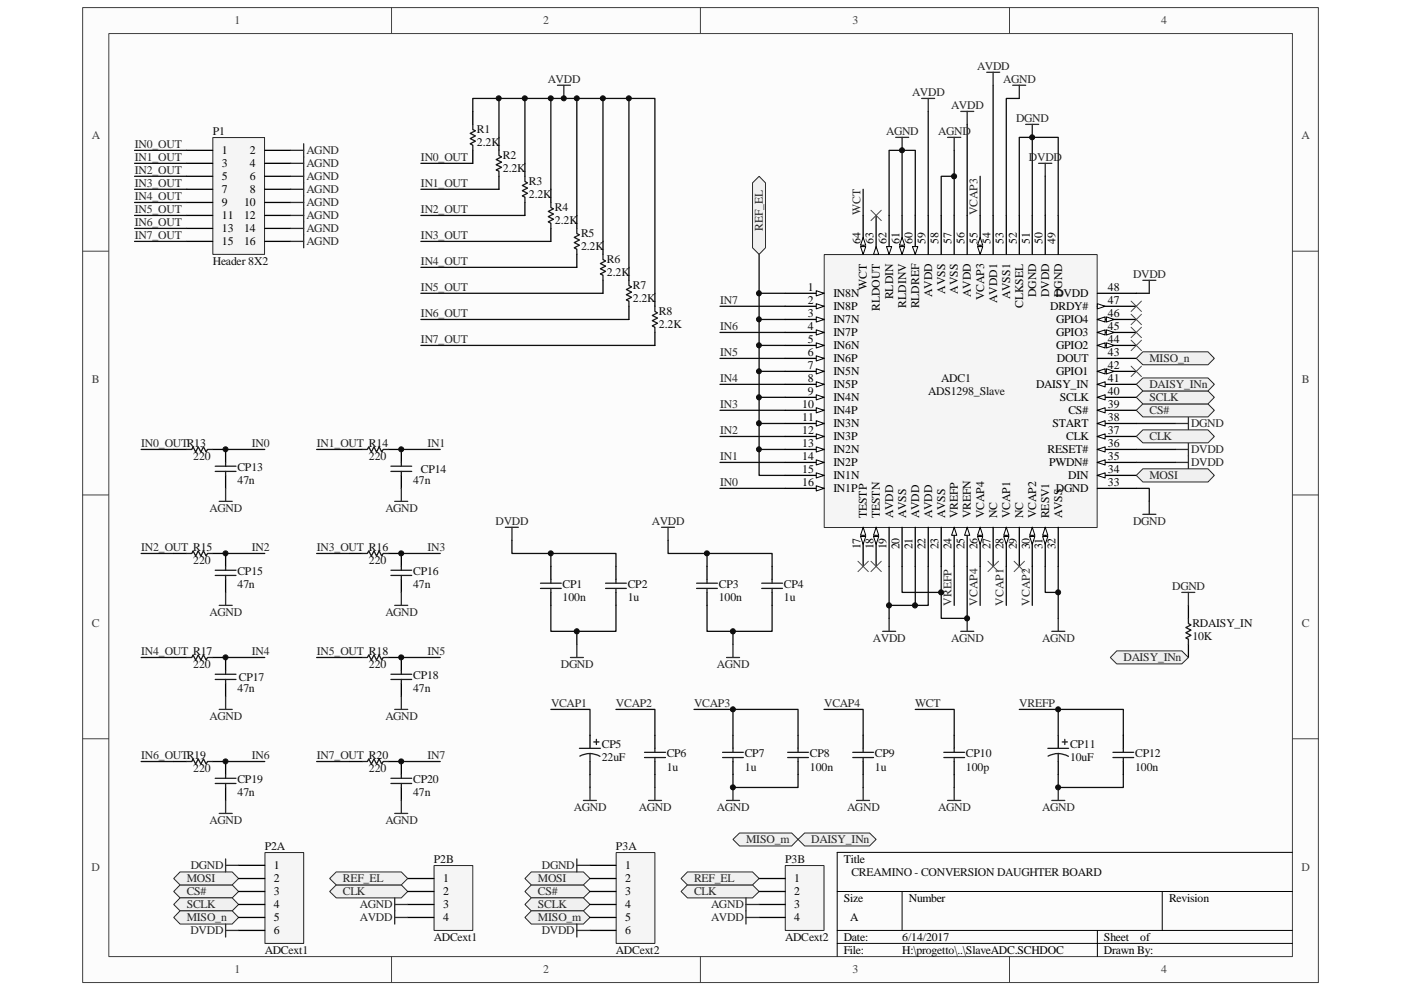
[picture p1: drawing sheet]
<svg xmlns="http://www.w3.org/2000/svg" width="297mm" height="210mm" viewBox="0 0 297 210" stroke-linecap="round" stroke-linejoin="round" font-family="sans-serif">
<defs><g id="words">
<g font-size="2.5" fill="#404040">
<text x="49.7" y="5.1">1</text>
<text x="115.2" y="5.1">2</text>
<text x="180.7" y="5.1">3</text>
<text x="246.2" y="5.1">4</text>
<text x="19.5" y="29.5">A</text>
<text x="276" y="29.5">A</text>
<text x="19.5" y="81.2">B</text>
<text x="276" y="81.2">B</text>
<text x="19.5" y="132.9">C</text>
<text x="276" y="132.9">C</text>
<text x="19.4" y="184.6">D</text>
<text x="275.9" y="184.6">D</text>
<text x="49.7" y="206.3">1</text>
<text x="115.2" y="206.3">2</text>
<text x="180.7" y="206.3">3</text>
<text x="246.2" y="206.3">4</text>
</g>
<g font-size="2.5" fill="#262626">
<text x="116.1" y="17.5">AVDD</text>
<text x="207.2" y="14.8">AVDD</text>
<text x="212.7" y="17.5">AGND</text>
<text x="193.4" y="20.3">AVDD</text>
<text x="201.6" y="23">AVDD</text>
<text x="187.9" y="28.5">AGND</text>
<text x="198.9" y="28.5">AGND</text>
<text x="215.4" y="25.8">DGND</text>
<text x="28.6" y="31.3">IN0_OUT</text>
<text x="28.6" y="34.1">IN1_OUT</text>
<text x="65" y="32.7">AGND</text>
<text x="65" y="35.4">AGND</text>
<text x="89.2" y="34.1">IN0_OUT</text>
<text x="218.1" y="34.1">DVDD</text>
<text x="28.6" y="36.8">IN2_OUT</text>
<text x="28.6" y="39.6">IN3_OUT</text>
<text x="65" y="38.2">AGND</text>
<text x="65" y="40.9">AGND</text>
<text x="89.2" y="39.6">IN1_OUT</text>
<text x="28.6" y="42.3">IN4_OUT</text>
<text x="28.6" y="45.1">IN5_OUT</text>
<text x="28.6" y="47.8">IN6_OUT</text>
<text x="65" y="43.7">AGND</text>
<text x="65" y="46.5">AGND</text>
<text x="89.2" y="45.1">IN2_OUT</text>
<text x="182.5" y="45.7" transform="rotate(-90 182.5 45.7)">WCT</text>
<text x="207.3" y="45.7" transform="rotate(-90 207.3 45.7)">VCAP3</text>
<text x="28.6" y="50.6">IN7_OUT</text>
<text x="65" y="49.2">AGND</text>
<text x="65" y="52">AGND</text>
<text x="89.2" y="50.6">IN3_OUT</text>
<text x="161.8" y="49" transform="rotate(-90 161.8 49)">REF_EL</text>
<text x="89.2" y="56.1">IN4_OUT</text>
<text x="240.2" y="58.9">DVDD</text>
<text x="89.2" y="61.6">IN5_OUT</text>
<text x="152.7" y="64.4">IN7</text>
<text x="89.2" y="67.1">IN6_OUT</text>
<text x="152.7" y="69.9">IN6</text>
<text x="89.2" y="72.6">IN7_OUT</text>
<text x="152.7" y="75.4">IN5</text>
<text x="243.7" y="76.8">MISO_n</text>
<text x="152.7" y="80.9">IN4</text>
<text x="243.7" y="82.3">DAISY_INn</text>
<text x="152.7" y="86.4">IN3</text>
<text x="243.7" y="87.8">CS#</text>
<text x="243.7" y="85">SCLK</text>
<text x="29.9" y="94.7">IN0_OUTR13</text>
<text x="53.4" y="94.7">IN0</text>
<text x="67.2" y="94.7">IN1_OUT R14</text>
<text x="90.6" y="94.7">IN1</text>
<text x="152.7" y="91.9">IN2</text>
<text x="243.7" y="93.3">CLK</text>
<text x="252.5" y="90.6">DGND</text>
<text x="152.7" y="97.5">IN1</text>
<text x="243.7" y="101.6">MOSI</text>
<text x="252.5" y="96.1">DVDD</text>
<text x="252.5" y="98.8">DVDD</text>
<text x="152.7" y="103">IN0</text>
<text x="44.4" y="108.5">AGND</text>
<text x="81.7" y="108.5">AGND</text>
<text x="105.1" y="111.3">DVDD</text>
<text x="138.2" y="111.3">AVDD</text>
<text x="240.2" y="111.3">DGND</text>
<text x="29.9" y="116.8">IN2_OUT R15</text>
<text x="53.4" y="116.8">IN2</text>
<text x="67.2" y="116.8">IN3_OUT R16</text>
<text x="90.6" y="116.8">IN3</text>
<text x="248.5" y="125">DGND</text>
<text x="44.4" y="130.6">AGND</text>
<text x="81.7" y="130.6">AGND</text>
<text x="201.8" y="128.4" transform="rotate(-90 201.8 128.4)">VREFP</text>
<text x="207.3" y="128.4" transform="rotate(-90 207.3 128.4)">VCAP4</text>
<text x="212.8" y="128.4" transform="rotate(-90 212.8 128.4)">VCAP1</text>
<text x="218.3" y="128.4" transform="rotate(-90 218.3 128.4)">VCAP2</text>
<text x="185.1" y="136.1">AVDD</text>
<text x="201.7" y="136.1">AGND</text>
<text x="221" y="136.1">AGND</text>
<text x="29.9" y="138.8">IN4_OUT R17</text>
<text x="53.4" y="138.8">IN4</text>
<text x="67.2" y="138.8">IN5_OUT R18</text>
<text x="90.6" y="138.8">IN5</text>
<text x="118.9" y="141.6">DGND</text>
<text x="152" y="141.6">AGND</text>
<text x="238.2" y="140.2">DAISY_INn</text>
<text x="116.8" y="149.8">VCAP1</text>
<text x="130.6" y="149.8">VCAP2</text>
<text x="147.1" y="149.8">VCAP3</text>
<text x="174.7" y="149.8">VCAP4</text>
<text x="194.1" y="149.8">WCT</text>
<text x="216.1" y="149.8">VREFP</text>
<text x="44.4" y="152.6">AGND</text>
<text x="81.7" y="152.6">AGND</text>
<text x="29.9" y="160.9">IN6_OUTR19</text>
<text x="53.4" y="160.9">IN6</text>
<text x="67.2" y="160.9">IN7_OUT R20</text>
<text x="90.6" y="160.9">IN7</text>
<text x="121.7" y="171.9">AGND</text>
<text x="135.5" y="171.9">AGND</text>
<text x="152" y="171.9">AGND</text>
<text x="179.6" y="171.9">AGND</text>
<text x="198.9" y="171.9">AGND</text>
<text x="221" y="171.9">AGND</text>
<text x="44.4" y="174.7">AGND</text>
<text x="81.7" y="174.7">AGND</text>
<text x="158.2" y="178.8">MISO_m</text>
<text x="172" y="178.8">DAISY_INn</text>
<text x="40.4" y="184.3">DGND</text>
<text x="114.9" y="184.3">DGND</text>
<text x="39.6" y="189.8">CS#</text>
<text x="39.6" y="187.1">MOSI</text>
<text x="72.7" y="189.8">CLK</text>
<text x="72.7" y="187.1">REF_EL</text>
<text x="114" y="189.8">CS#</text>
<text x="114" y="187.1">MOSI</text>
<text x="147.1" y="189.8">CLK</text>
<text x="147.1" y="187.1">REF_EL</text>
<text x="39.6" y="192.6">SCLK</text>
<text x="39.6" y="195.3">MISO_n</text>
<text x="76.3" y="195.3">AVDD</text>
<text x="76.3" y="192.6">AGND</text>
<text x="114" y="192.6">SCLK</text>
<text x="114" y="195.3">MISO_m</text>
<text x="150.7" y="195.3">AVDD</text>
<text x="150.8" y="192.6">AGND</text>
<text x="40.4" y="198.1">DVDD</text>
<text x="114.8" y="198.1">DVDD</text>
</g>
<g font-size="2.5" fill="#0e0e0e">
<text x="45.1" y="28.5">P1</text>
<text x="101.1" y="28.3">R1</text>
<text x="101.1" y="31">2.2K</text>
<text x="106.6" y="33.8">R2</text>
<text x="106.6" y="36.5">2.2K</text>
<text x="112.1" y="39.3">R3</text>
<text x="112.1" y="42">2.2K</text>
<text x="117.6" y="44.8">R4</text>
<text x="117.6" y="47.6">2.2K</text>
<text x="123.2" y="50.3">R5</text>
<text x="123.2" y="53.1">2.2K</text>
<text x="45.1" y="56.1">Header 8X2</text>
<text x="128.7" y="55.8">R6</text>
<text x="128.7" y="58.6">2.2K</text>
<text x="134.2" y="61.3">R7</text>
<text x="134.2" y="64.1">2.2K</text>
<text x="139.7" y="66.8">R8</text>
<text x="139.7" y="69.6">2.2K</text>
<text x="196.8" y="83.7">ADS1298_Slave</text>
<text x="199.6" y="80.9">ADC1</text>
<text x="41" y="97.5">220</text>
<text x="50.3" y="99.9">CP13</text>
<text x="78.2" y="97.5">220</text>
<text x="89.2" y="100.2">CP14</text>
<text x="50.3" y="102.7">47n</text>
<text x="87.6" y="102.7">47n</text>
<text x="41" y="119.5">220</text>
<text x="78.2" y="119.5">220</text>
<text x="50.3" y="122">CP15</text>
<text x="50.3" y="124.8">47n</text>
<text x="87.6" y="122">CP16</text>
<text x="87.6" y="124.8">47n</text>
<text x="119.3" y="124.8">CP1</text>
<text x="133.1" y="124.8">CP2</text>
<text x="152.4" y="124.8">CP3</text>
<text x="166.2" y="124.8">CP4</text>
<text x="119.3" y="127.5">100n</text>
<text x="133.1" y="127.5">1u</text>
<text x="152.4" y="127.5">100n</text>
<text x="166.2" y="127.5">1u</text>
<text x="252.8" y="133">RDAISY_IN</text>
<text x="252.8" y="135.8">10K</text>
<text x="41" y="141.6">220</text>
<text x="78.2" y="141.6">220</text>
<text x="50.3" y="146.8">47n</text>
<text x="50.6" y="144.3">CP17</text>
<text x="87.6" y="144.1">CP18</text>
<text x="87.6" y="146.8">47n</text>
<text x="127.6" y="158.7">CP5</text>
<text x="127.6" y="161.4">22uF</text>
<text x="141.4" y="160.6">CP6</text>
<text x="157.9" y="160.6">CP7</text>
<text x="171.7" y="160.6">CP8</text>
<text x="185.5" y="160.6">CP9</text>
<text x="204.8" y="160.6">CP10</text>
<text x="226.9" y="158.7">CP11</text>
<text x="226.9" y="161.4">10uF</text>
<text x="240.7" y="160.6">CP12</text>
<text x="41" y="163.6">220</text>
<text x="50.3" y="166.1">CP19</text>
<text x="78.2" y="163.6">220</text>
<text x="87.6" y="166.1">CP20</text>
<text x="141.4" y="163.4">1u</text>
<text x="157.9" y="163.4">1u</text>
<text x="171.7" y="163.4">100n</text>
<text x="185.5" y="163.4">1u</text>
<text x="204.8" y="163.4">100p</text>
<text x="240.7" y="163.4">100n</text>
<text x="50.3" y="168.9">47n</text>
<text x="87.6" y="168.9">47n</text>
<text x="56.1" y="180.2">P2A</text>
<text x="92" y="182.9">P2B</text>
<text x="130.6" y="180.2">P3A</text>
<text x="166.5" y="182.9">P3B</text>
<text x="180.5" y="185.7">CREAMINO - CONVERSION DAUGHTER BOARD</text>
<text x="56.1" y="202.2">ADCext1</text>
<text x="92" y="199.5">ADCext1</text>
<text x="130.6" y="202.2">ADCext2</text>
<text x="166.5" y="199.5">ADCext2</text>
</g>
<g font-size="2.5">
<text x="47" y="32.7">1</text>
<text x="47" y="35.4">3</text>
<text x="53" y="32.7">2</text>
<text x="53" y="35.4">4</text>
<text x="47" y="38.2">5</text>
<text x="47" y="40.9">7</text>
<text x="53" y="38.2">6</text>
<text x="53" y="40.9">8</text>
<text x="47" y="43.7">9</text>
<text x="47" y="46.5">11</text>
<text x="51.8" y="43.7">10</text>
<text x="51.8" y="46.5">12</text>
<text x="47" y="49.2">13</text>
<text x="47" y="52">15</text>
<text x="51.8" y="49.2">14</text>
<text x="51.8" y="52">16</text>
<text x="182.5" y="51.7" transform="rotate(-90 182.5 51.7)">64</text>
<text x="185.2" y="51.7" transform="rotate(-90 185.2 51.7)">63</text>
<text x="188" y="51.7" transform="rotate(-90 188 51.7)">62</text>
<text x="190.7" y="51.7" transform="rotate(-90 190.7 51.7)">61</text>
<text x="193.5" y="51.7" transform="rotate(-90 193.5 51.7)">60</text>
<text x="196.2" y="51.7" transform="rotate(-90 196.2 51.7)">59</text>
<text x="199" y="51.7" transform="rotate(-90 199 51.7)">58</text>
<text x="201.8" y="51.7" transform="rotate(-90 201.8 51.7)">57</text>
<text x="204.5" y="51.7" transform="rotate(-90 204.5 51.7)">56</text>
<text x="207.3" y="51.7" transform="rotate(-90 207.3 51.7)">55</text>
<text x="210" y="51.7" transform="rotate(-90 210 51.7)">54</text>
<text x="212.8" y="51.7" transform="rotate(-90 212.8 51.7)">53</text>
<text x="215.6" y="51.7" transform="rotate(-90 215.6 51.7)">52</text>
<text x="218.3" y="51.7" transform="rotate(-90 218.3 51.7)">51</text>
<text x="221.1" y="51.7" transform="rotate(-90 221.1 51.7)">50</text>
<text x="223.8" y="51.7" transform="rotate(-90 223.8 51.7)">49</text>
<text x="171.3" y="61.6">1</text>
<text x="171.3" y="64.4">2</text>
<text x="176.7" y="63">IN8N</text>
<text x="176.7" y="65.7">IN8P</text>
<text x="183.8" y="61.4" transform="rotate(-90 183.8 61.4)">WCT</text>
<text x="186.6" y="65.9" transform="rotate(-90 186.6 65.9)">RLDOUT</text>
<text x="189.4" y="63.5" transform="rotate(-90 189.4 63.5)">RLDIN</text>
<text x="192.1" y="65.2" transform="rotate(-90 192.1 65.2)">RLDINV</text>
<text x="194.9" y="65.4" transform="rotate(-90 194.9 65.4)">RLDREF</text>
<text x="197.6" y="63" transform="rotate(-90 197.6 63)">AVDD</text>
<text x="200.4" y="62.2" transform="rotate(-90 200.4 62.2)">AVSS</text>
<text x="203.1" y="62.2" transform="rotate(-90 203.1 62.2)">AVSS</text>
<text x="205.9" y="63" transform="rotate(-90 205.9 63)">AVDD</text>
<text x="208.7" y="63.7" transform="rotate(-90 208.7 63.7)">VCAP3</text>
<text x="211.4" y="64.2" transform="rotate(-90 211.4 64.2)">AVDD1</text>
<text x="214.2" y="63.5" transform="rotate(-90 214.2 63.5)">AVSS1</text>
<text x="216.9" y="65.3" transform="rotate(-90 216.9 65.3)">CLKSEL</text>
<text x="219.7" y="63" transform="rotate(-90 219.7 63)">DGND</text>
<text x="222.4" y="63" transform="rotate(-90 222.4 63)">DVDD</text>
<text x="222.7" y="65.7">DRDY#</text>
<text x="223.8" y="63">DVDD</text>
<text x="225.2" y="63" transform="rotate(-90 225.2 63)">DGND</text>
<text x="234.9" y="64.4">47</text>
<text x="234.9" y="61.6">48</text>
<text x="171.3" y="67.1">3</text>
<text x="171.3" y="69.9">4</text>
<text x="176.7" y="68.5">IN7N</text>
<text x="176.7" y="71.3">IN7P</text>
<text x="223.9" y="71.3">GPIO3</text>
<text x="223.9" y="68.5">GPIO4</text>
<text x="234.9" y="69.9">45</text>
<text x="234.9" y="67.1">46</text>
<text x="171.3" y="72.6">5</text>
<text x="171.3" y="75.4">6</text>
<text x="176.7" y="74">IN6N</text>
<text x="176.7" y="76.8">IN6P</text>
<text x="223.9" y="74">GPIO2</text>
<text x="224.1" y="76.8">DOUT</text>
<text x="234.9" y="75.4">43</text>
<text x="234.9" y="72.6">44</text>
<text x="171.3" y="78.1">7</text>
<text x="171.3" y="80.9">8</text>
<text x="171.3" y="83.7">9</text>
<text x="176.7" y="79.5">IN5N</text>
<text x="176.7" y="82.3">IN5P</text>
<text x="219.7" y="82.3">DAISY_IN</text>
<text x="223.9" y="79.5">GPIO1</text>
<text x="234.9" y="83.7">40</text>
<text x="234.9" y="78.1">42</text>
<text x="234.9" y="80.9">41</text>
<text x="170.1" y="86.4">10</text>
<text x="170.1" y="89.2">11</text>
<text x="176.7" y="85">IN4N</text>
<text x="176.7" y="87.8">IN4P</text>
<text x="224.7" y="85">SCLK</text>
<text x="226.6" y="87.8">CS#</text>
<text x="234.9" y="89.2">38</text>
<text x="234.9" y="86.4">39</text>
<text x="170.1" y="91.9">12</text>
<text x="170.1" y="94.7">13</text>
<text x="176.7" y="90.6">IN3N</text>
<text x="176.7" y="93.3">IN3P</text>
<text x="223.1" y="90.6">START</text>
<text x="226.1" y="93.3">CLK</text>
<text x="234.9" y="94.7">36</text>
<text x="234.9" y="91.9">37</text>
<text x="170.1" y="97.5">14</text>
<text x="170.1" y="100.2">15</text>
<text x="176.7" y="96.1">IN2N</text>
<text x="176.7" y="98.8">IN2P</text>
<text x="176.7" y="101.6">IN1N</text>
<text x="222.1" y="96.1">RESET#</text>
<text x="222.4" y="98.8">PWDN#</text>
<text x="226.5" y="101.6">DIN</text>
<text x="234.9" y="100.2">34</text>
<text x="234.9" y="97.5">35</text>
<text x="170.1" y="103">16</text>
<text x="176.7" y="104.4">IN1P</text>
<text x="223.9" y="104.4">DGND</text>
<text x="234.9" y="103">33</text>
<text x="183.8" y="109.9" transform="rotate(-90 183.8 109.9)">TESTP</text>
<text x="186.6" y="109.9" transform="rotate(-90 186.6 109.9)">TESTN</text>
<text x="189.4" y="109.9" transform="rotate(-90 189.4 109.9)">AVDD</text>
<text x="192.1" y="109.9" transform="rotate(-90 192.1 109.9)">AVSS</text>
<text x="194.9" y="109.9" transform="rotate(-90 194.9 109.9)">AVDD</text>
<text x="197.6" y="109.9" transform="rotate(-90 197.6 109.9)">AVDD</text>
<text x="200.4" y="109.9" transform="rotate(-90 200.4 109.9)">AVSS</text>
<text x="203.1" y="109.9" transform="rotate(-90 203.1 109.9)">VREFP</text>
<text x="205.9" y="109.9" transform="rotate(-90 205.9 109.9)">VREFN</text>
<text x="208.7" y="109.9" transform="rotate(-90 208.7 109.9)">VCAP4</text>
<text x="211.4" y="109.9" transform="rotate(-90 211.4 109.9)">NC</text>
<text x="214.2" y="109.9" transform="rotate(-90 214.2 109.9)">VCAP1</text>
<text x="216.9" y="109.9" transform="rotate(-90 216.9 109.9)">NC</text>
<text x="219.7" y="109.9" transform="rotate(-90 219.7 109.9)">VCAP2</text>
<text x="222.4" y="109.9" transform="rotate(-90 222.4 109.9)">RESV1</text>
<text x="225.2" y="109.9" transform="rotate(-90 225.2 109.9)">AVSS</text>
<text x="182.5" y="116.5" transform="rotate(-90 182.5 116.5)">17</text>
<text x="185.2" y="116.5" transform="rotate(-90 185.2 116.5)">18</text>
<text x="188" y="116.5" transform="rotate(-90 188 116.5)">19</text>
<text x="190.7" y="116.5" transform="rotate(-90 190.7 116.5)">20</text>
<text x="193.5" y="116.5" transform="rotate(-90 193.5 116.5)">21</text>
<text x="196.2" y="116.5" transform="rotate(-90 196.2 116.5)">22</text>
<text x="199" y="116.5" transform="rotate(-90 199 116.5)">23</text>
<text x="201.8" y="116.5" transform="rotate(-90 201.8 116.5)">24</text>
<text x="204.5" y="116.5" transform="rotate(-90 204.5 116.5)">25</text>
<text x="207.3" y="116.5" transform="rotate(-90 207.3 116.5)">26</text>
<text x="210" y="116.5" transform="rotate(-90 210 116.5)">27</text>
<text x="212.8" y="116.5" transform="rotate(-90 212.8 116.5)">28</text>
<text x="215.6" y="116.5" transform="rotate(-90 215.6 116.5)">29</text>
<text x="218.3" y="116.5" transform="rotate(-90 218.3 116.5)">30</text>
<text x="221.1" y="116.5" transform="rotate(-90 221.1 116.5)">31</text>
<text x="223.8" y="116.5" transform="rotate(-90 223.8 116.5)">32</text>
<text x="58.1" y="184.3">1</text>
<text x="132.5" y="184.3">1</text>
<text x="178.9" y="182.9">Title</text>
<text x="58.1" y="187.1">2</text>
<text x="58.1" y="189.8">3</text>
<text x="93.9" y="187.1">1</text>
<text x="93.9" y="189.8">2</text>
<text x="132.5" y="187.1">2</text>
<text x="132.5" y="189.8">3</text>
<text x="168.4" y="187.1">1</text>
<text x="168.4" y="189.8">2</text>
<text x="178.9" y="191.2">Size</text>
<text x="192.7" y="191.2">Number</text>
<text x="247.9" y="191.2">Revision</text>
<text x="58.1" y="192.6">4</text>
<text x="58.1" y="195.3">5</text>
<text x="93.9" y="192.6">3</text>
<text x="93.9" y="195.3">4</text>
<text x="132.5" y="192.6">4</text>
<text x="132.5" y="195.3">5</text>
<text x="168.4" y="192.6">3</text>
<text x="168.4" y="195.3">4</text>
<text x="180.3" y="195.3">A</text>
<text x="58.1" y="198.1">6</text>
<text x="132.5" y="198.1">6</text>
<text x="178.9" y="199.5">Date:</text>
<text x="178.9" y="202.2">File:</text>
<text x="191.3" y="199.5">6/14/2017</text>
<text x="191.3" y="202.2">H:\progetto\..\SlaveADC.SCHDOC</text>
<text x="234.1" y="199.5">Sheet</text>
<text x="234.1" y="202.2">Drawn By:</text>
<text x="241.8" y="199.5">of</text>
</g>
</g></defs>
<path d="M17.6 1.7h261.9v206.6h-261.9z" fill="#fcfcfc"/>
<path d="M17.5 1.6h262v206.7h-262z" fill="none" stroke="#404040" stroke-width=".21"/>
<path d="M23.1 7.2h250.9v195.6h-250.9z" fill="#fcfcfc"/>
<g fill="none" stroke="#404040" stroke-width=".21">
<path d="M23.1 7.1h250.9v195.7h-250.9zM83 1.6v5.5M148.5 1.6v5.5M214 1.6v5.5M17.5 53.3h5.5M274 53.3h5.5M17.5 104.9h5.5M274 104.9h5.5M17.5 156.6h5.5M274 156.6h5.5M83 202.8v5.5M148.5 202.8v5.5"/>
<path d="M214 202.8v5.5"/>
</g>
<path d="M177.5 189h96.5M177.5 197.3h96.5M191.3 189v8.3M232.7 197.3v5.5M246.4 189v8.3M274 180.7h-96.5v22.1M177.5 200h96.5" fill="none" stroke="#000" stroke-width=".21"/>
<g fill="none" stroke="#0e0e0e" stroke-width=".27">
<path d="M196.8 23.6v22.1M202.3 37.4h-2.7v8.3M205.1 26.4v19.3M207.8 37.4v8.3M221.6 37.4v8.3M160.9 53.9v13.8h5.6M152.7 64.9h13.8M152.7 70.5h13.8M152.7 76h13.8M160.9 67.7v5.5h5.6M160.9 73.2v27.6h5.6M160.9 78.7h5.6"/>
<path d="M240.9 62.2h2.8M152.7 81.5h13.8M152.7 87h13.8M152.7 92.5h13.8M152.7 98h13.8M160.9 84.2h5.6M160.9 89.8h5.6M160.9 95.3h5.6M240.9 89.8h8.3M108.5 114.6v2.7h22.1v2.8M116.8 117.3v2.8M141.6 114.6v2.7h22.1v2.8"/>
<path d="M149.9 117.3v2.8M152.7 103.5h13.8M240.9 103.5h2.8v2.8M116.8 128.4v5.5h13.8v-5.5M122.3 133.9v2.7M149.9 128.4v5.5h13.8v-5.5M155.4 133.9v2.7M188.5 120.1v11M191.3 120.1v5.5h8.3v-5.5M194.1 120.1v8.3h-5.6M196.8 120.1v8.3h-2.7M205.1 120.1v11h-5.5v-5.5"/>
<path d="M207.8 120.1v8.3M213.4 120.1v8.3M218.9 120.1v8.3M221.6 120.1v5.5h2.8M224.4 120.1v11M116.8 150.4h8.3v5.5M130.6 150.4h8.2v5.5M147.1 150.4h8.3v5.5M155.4 150.4h13.8v5.5M174.7 150.4h8.3v5.5M194.1 150.4h8.2v5.5M216.1 150.4h8.3v5.5"/>
<path d="M224.4 150.4h13.8v5.5M125.1 164.2v2.8M138.8 164.2v2.8M155.4 164.2v2.8h13.8v-2.8M183 164.2v2.8M202.3 164.2v2.8M224.4 164.2v2.8h13.8v-2.8"/>
</g>
<g fill="none" stroke="#262626" stroke-width=".27">
<path d="M195.4 20.9h2.8M196.8 20.9v2.7M200.9 29.1h2.8M202.3 29.1v2.8M203.7 23.6h2.8M205.1 23.6v2.8M217.5 26.4h2.7M218.9 26.4v2.7M220.2 34.6h2.8M221.6 34.6v2.8M242.3 59.4h2.8M243.7 59.4v2.8"/>
<path d="M107.1 111.8h2.8M108.5 111.8v2.8M140.2 111.8h2.8M141.6 111.8v2.8M242.3 109.1h2.8M243.7 106.3v2.8M120.9 139.4h2.8M122.3 136.6v2.8M154 139.4h2.8M155.4 136.6v2.8M187.2 133.9h2.7M188.5 131.1v2.8"/>
<path d="M203.7 133.9h2.8M205.1 131.1v2.8M223 133.9h2.8M224.4 131.1v2.8M123.7 169.7h2.7M125.1 167v2.7M137.5 169.7h2.7M138.8 167v2.7M154 169.7h2.8M155.4 167v2.7M181.6 169.7h2.8M183 167v2.7"/>
<path d="M200.9 169.7h2.8M202.3 167v2.7M223 169.7h2.8M224.4 167v2.7"/>
</g>
<path d="M125.1 155.9v2.8M224.4 155.9v2.8M125.1 161.5v2.7M224.4 161.5v2.7" fill="none" stroke="#000" stroke-width=".27"/>
<path d="M122.8 158.7h4.5M125.1 159.8l1.3 .2 .8 .4M125.1 159.8l-.9 .1-1.3 .4M125.1 159.8v1.7M125.9 157.3h1.1M126.4 156.8v1.1M222.2 158.7h4.4M224.4 159.8l1.3 .2 .8 .4M224.4 159.8l-.9 .1-1.3 .4M224.4 159.8v1.7M225.2 157.3h1.1M225.8 156.8v1.1" fill="none" stroke="#1c1c1c" stroke-width=".27"/>
<path d="M174.8 54h57.8v57.8h-57.8z" fill="#f5f5f5"/>
<path d="M174.7 54h57.9v57.8h-57.9z" fill="none" stroke="#262626" stroke-width=".21"/>
<path d="M166.5 62.2h8.2" fill="none" stroke="#000" stroke-width=".27"/>
<path d="M173.1 61.6l1.6 .6-1.6 .5z" fill="#fcfcfc"/>
<path d="M173.1 61.6l1.6 .6-1.6 .5z" fill="none" stroke="#000" stroke-width=".21"/>
<path d="M166.5 64.9h8.2" fill="none" stroke="#000" stroke-width=".27"/>
<path d="M173.1 64.4l1.6 .5-1.6 .6z" fill="#fcfcfc"/>
<path d="M173.1 64.4l1.6 .5-1.6 .6z" fill="none" stroke="#000" stroke-width=".21"/>
<path d="M166.5 67.7h8.2" fill="none" stroke="#000" stroke-width=".27"/>
<path d="M173.1 67.2l1.6 .5-1.6 .6z" fill="#fcfcfc"/>
<path d="M173.1 67.2l1.6 .5-1.6 .6z" fill="none" stroke="#000" stroke-width=".21"/>
<path d="M166.5 70.5h8.2" fill="none" stroke="#000" stroke-width=".27"/>
<path d="M173.1 69.9l1.6 .6-1.6 .5z" fill="#fcfcfc"/>
<path d="M173.1 69.9l1.6 .6-1.6 .5z" fill="none" stroke="#000" stroke-width=".21"/>
<path d="M166.5 73.2h8.2" fill="none" stroke="#000" stroke-width=".27"/>
<path d="M173.1 72.7l1.6 .5-1.6 .6z" fill="#fcfcfc"/>
<path d="M173.1 72.7l1.6 .5-1.6 .6z" fill="none" stroke="#000" stroke-width=".21"/>
<path d="M166.5 76h8.2" fill="none" stroke="#000" stroke-width=".27"/>
<path d="M173.1 75.4l1.6 .6-1.6 .5z" fill="#fcfcfc"/>
<path d="M173.1 75.4l1.6 .6-1.6 .5z" fill="none" stroke="#000" stroke-width=".21"/>
<path d="M166.5 78.7h8.2" fill="none" stroke="#000" stroke-width=".27"/>
<path d="M173.1 78.2l1.6 .5-1.6 .6z" fill="#fcfcfc"/>
<path d="M173.1 78.2l1.6 .5-1.6 .6z" fill="none" stroke="#000" stroke-width=".21"/>
<path d="M166.5 81.5h8.2" fill="none" stroke="#000" stroke-width=".27"/>
<path d="M173.1 80.9l1.6 .6-1.6 .5z" fill="#fcfcfc"/>
<path d="M173.1 80.9l1.6 .6-1.6 .5z" fill="none" stroke="#000" stroke-width=".21"/>
<path d="M166.5 84.2h8.2" fill="none" stroke="#000" stroke-width=".27"/>
<path d="M173.1 83.7l1.6 .5-1.6 .6z" fill="#fcfcfc"/>
<path d="M173.1 83.7l1.6 .5-1.6 .6z" fill="none" stroke="#000" stroke-width=".21"/>
<path d="M166.5 87h8.2" fill="none" stroke="#000" stroke-width=".27"/>
<path d="M173.1 86.4l1.6 .6-1.6 .5z" fill="#fcfcfc"/>
<path d="M173.1 86.4l1.6 .6-1.6 .5z" fill="none" stroke="#000" stroke-width=".21"/>
<path d="M166.5 89.8h8.2" fill="none" stroke="#000" stroke-width=".27"/>
<path d="M173.1 89.2l1.6 .6-1.6 .5z" fill="#fcfcfc"/>
<path d="M173.1 89.2l1.6 .6-1.6 .5z" fill="none" stroke="#000" stroke-width=".21"/>
<path d="M166.5 92.5h8.2" fill="none" stroke="#000" stroke-width=".27"/>
<path d="M173.1 92l1.6 .5-1.6 .6z" fill="#fcfcfc"/>
<path d="M173.1 92l1.6 .5-1.6 .6z" fill="none" stroke="#000" stroke-width=".21"/>
<path d="M166.5 95.3h8.2" fill="none" stroke="#000" stroke-width=".27"/>
<path d="M173.1 94.7l1.6 .6-1.6 .5z" fill="#fcfcfc"/>
<path d="M173.1 94.7l1.6 .6-1.6 .5z" fill="none" stroke="#000" stroke-width=".21"/>
<path d="M166.5 98h8.2" fill="none" stroke="#000" stroke-width=".27"/>
<path d="M173.1 97.5l1.6 .5-1.6 .6z" fill="#fcfcfc"/>
<path d="M173.1 97.5l1.6 .5-1.6 .6z" fill="none" stroke="#000" stroke-width=".21"/>
<path d="M166.5 100.8h8.2" fill="none" stroke="#000" stroke-width=".27"/>
<path d="M173.1 100.2l1.6 .6-1.6 .5z" fill="#fcfcfc"/>
<path d="M173.1 100.2l1.6 .6-1.6 .5z" fill="none" stroke="#000" stroke-width=".21"/>
<path d="M166.5 103.5h8.2" fill="none" stroke="#000" stroke-width=".27"/>
<path d="M173.1 103l1.6 .5-1.6 .6z" fill="#fcfcfc"/>
<path d="M173.1 103l1.6 .5-1.6 .6z" fill="none" stroke="#000" stroke-width=".21"/>
<path d="M183 111.8v8.3" fill="none" stroke="#000" stroke-width=".27"/>
<path d="M183 111.8l.6 1.7h-1.1z" fill="#fcfcfc"/>
<path d="M183 111.8l.6 1.7h-1.1z" fill="none" stroke="#000" stroke-width=".21"/>
<path d="M182.5 113.7h1.1l-.6 1.7z" fill="#fcfcfc"/>
<path d="M182.5 113.7h1.1l-.6 1.7z" fill="none" stroke="#000" stroke-width=".21"/>
<path d="M185.8 111.8v8.3" fill="none" stroke="#000" stroke-width=".27"/>
<path d="M185.8 111.8l.5 1.7h-1.1z" fill="#fcfcfc"/>
<path d="M185.8 111.8l.5 1.7h-1.1z" fill="none" stroke="#000" stroke-width=".21"/>
<path d="M185.2 113.7h1.1l-.5 1.7z" fill="#fcfcfc"/>
<path d="M185.2 113.7h1.1l-.5 1.7z" fill="none" stroke="#000" stroke-width=".21"/>
<path d="M188.5 111.8v8.3M191.3 111.8v8.3M194.1 111.8v8.3M196.8 111.8v8.3M199.6 111.8v8.3M202.3 111.8v8.3" fill="none" stroke="#000" stroke-width=".27"/>
<path d="M202.3 111.8l.6 1.7h-1.1z" fill="#fcfcfc"/>
<path d="M202.3 111.8l.6 1.7h-1.1z" fill="none" stroke="#000" stroke-width=".21"/>
<path d="M205.1 111.8v8.3" fill="none" stroke="#000" stroke-width=".27"/>
<path d="M205.1 111.8l.5 1.7h-1.1z" fill="#fcfcfc"/>
<path d="M205.1 111.8l.5 1.7h-1.1z" fill="none" stroke="#000" stroke-width=".21"/>
<path d="M207.8 111.8v8.3" fill="none" stroke="#000" stroke-width=".27"/>
<path d="M207.8 111.8l.6 1.7h-1.1z" fill="#fcfcfc"/>
<path d="M207.8 111.8l.6 1.7h-1.1z" fill="none" stroke="#000" stroke-width=".21"/>
<path d="M207.3 113.7h1.1l-.6 1.7z" fill="#fcfcfc"/>
<path d="M207.3 113.7h1.1l-.6 1.7z" fill="none" stroke="#000" stroke-width=".21"/>
<path d="M210.6 111.8v8.3M213.4 111.8v8.3" fill="none" stroke="#000" stroke-width=".27"/>
<path d="M213.4 111.8l.5 1.7h-1.1z" fill="#fcfcfc"/>
<path d="M213.4 111.8l.5 1.7h-1.1z" fill="none" stroke="#000" stroke-width=".21"/>
<path d="M212.8 113.7h1.1l-.5 1.7z" fill="#fcfcfc"/>
<path d="M212.8 113.7h1.1l-.5 1.7z" fill="none" stroke="#000" stroke-width=".21"/>
<path d="M216.1 111.8v8.3M218.9 111.8v8.3" fill="none" stroke="#000" stroke-width=".27"/>
<path d="M218.9 111.8l.5 1.7h-1.1z" fill="#fcfcfc"/>
<path d="M218.9 111.8l.5 1.7h-1.1z" fill="none" stroke="#000" stroke-width=".21"/>
<path d="M218.3 113.7h1.1l-.5 1.7z" fill="#fcfcfc"/>
<path d="M218.3 113.7h1.1l-.5 1.7z" fill="none" stroke="#000" stroke-width=".21"/>
<path d="M221.6 111.8v8.3" fill="none" stroke="#000" stroke-width=".27"/>
<path d="M221.6 111.8l.6 1.7h-1.1z" fill="#fcfcfc"/>
<path d="M221.6 111.8l.6 1.7h-1.1z" fill="none" stroke="#000" stroke-width=".21"/>
<path d="M221.1 113.7h1.1l-.6 1.7z" fill="#fcfcfc"/>
<path d="M221.1 113.7h1.1l-.6 1.7z" fill="none" stroke="#000" stroke-width=".21"/>
<path d="M224.4 111.8v8.3M232.7 103.5h8.2M232.7 100.8h8.2" fill="none" stroke="#000" stroke-width=".27"/>
<path d="M232.7 100.8l1.6-.6v1.1z" fill="#fcfcfc"/>
<path d="M232.7 100.8l1.6-.6v1.1z" fill="none" stroke="#000" stroke-width=".21"/>
<path d="M232.7 98h8.2" fill="none" stroke="#000" stroke-width=".27"/>
<path d="M232.7 98l1.6-.5v1.1z" fill="#fcfcfc"/>
<path d="M232.7 98l1.6-.5v1.1z" fill="none" stroke="#000" stroke-width=".21"/>
<path d="M232.7 95.3h8.2" fill="none" stroke="#000" stroke-width=".27"/>
<path d="M232.7 95.3l1.6-.6v1.1z" fill="#fcfcfc"/>
<path d="M232.7 95.3l1.6-.6v1.1z" fill="none" stroke="#000" stroke-width=".21"/>
<path d="M232.7 92.5h8.2" fill="none" stroke="#000" stroke-width=".27"/>
<path d="M232.7 92.5l1.6-.5v1.1z" fill="#fcfcfc"/>
<path d="M232.7 92.5l1.6-.5v1.1z" fill="none" stroke="#000" stroke-width=".21"/>
<path d="M232.7 89.8h8.2" fill="none" stroke="#000" stroke-width=".27"/>
<path d="M232.7 89.8l1.6-.6v1.1z" fill="#fcfcfc"/>
<path d="M232.7 89.8l1.6-.6v1.1z" fill="none" stroke="#000" stroke-width=".21"/>
<path d="M232.7 87h8.2" fill="none" stroke="#000" stroke-width=".27"/>
<path d="M232.7 87l1.6-.6v1.1z" fill="#fcfcfc"/>
<path d="M232.7 87l1.6-.6v1.1z" fill="none" stroke="#000" stroke-width=".21"/>
<path d="M232.7 84.2h8.2" fill="none" stroke="#000" stroke-width=".27"/>
<path d="M232.7 84.2l1.6-.5v1.1z" fill="#fcfcfc"/>
<path d="M232.7 84.2l1.6-.5v1.1z" fill="none" stroke="#000" stroke-width=".21"/>
<path d="M232.7 81.5h8.2" fill="none" stroke="#000" stroke-width=".27"/>
<path d="M232.7 81.5l1.6-.6v1.1z" fill="#fcfcfc"/>
<path d="M232.7 81.5l1.6-.6v1.1z" fill="none" stroke="#000" stroke-width=".21"/>
<path d="M232.7 78.7h8.2" fill="none" stroke="#000" stroke-width=".27"/>
<path d="M232.7 78.7l1.6-.5v1.1z" fill="#fcfcfc"/>
<path d="M232.7 78.7l1.6-.5v1.1z" fill="none" stroke="#000" stroke-width=".21"/>
<path d="M234.6 78.2l1.6 .5-1.6 .6z" fill="#fcfcfc"/>
<path d="M234.6 78.2l1.6 .5-1.6 .6z" fill="none" stroke="#000" stroke-width=".21"/>
<path d="M232.7 76h8.2M232.7 73.2h8.2" fill="none" stroke="#000" stroke-width=".27"/>
<path d="M232.7 73.2l1.6-.5v1.1z" fill="#fcfcfc"/>
<path d="M232.7 73.2l1.6-.5v1.1z" fill="none" stroke="#000" stroke-width=".21"/>
<path d="M234.6 72.7l1.6 .5-1.6 .6z" fill="#fcfcfc"/>
<path d="M234.6 72.7l1.6 .5-1.6 .6z" fill="none" stroke="#000" stroke-width=".21"/>
<path d="M232.7 70.5h8.2" fill="none" stroke="#000" stroke-width=".27"/>
<path d="M232.7 70.5l1.6-.6v1.1z" fill="#fcfcfc"/>
<path d="M232.7 70.5l1.6-.6v1.1z" fill="none" stroke="#000" stroke-width=".21"/>
<path d="M234.6 69.9l1.6 .6-1.6 .5z" fill="#fcfcfc"/>
<path d="M234.6 69.9l1.6 .6-1.6 .5z" fill="none" stroke="#000" stroke-width=".21"/>
<path d="M232.7 67.7h8.2" fill="none" stroke="#000" stroke-width=".27"/>
<path d="M232.7 67.7l1.6-.5v1.1z" fill="#fcfcfc"/>
<path d="M232.7 67.7l1.6-.5v1.1z" fill="none" stroke="#000" stroke-width=".21"/>
<path d="M234.6 67.2l1.6 .5-1.6 .6z" fill="#fcfcfc"/>
<path d="M234.6 67.2l1.6 .5-1.6 .6z" fill="none" stroke="#000" stroke-width=".21"/>
<path d="M232.7 64.9h8.2" fill="none" stroke="#000" stroke-width=".27"/>
<path d="M232.7 64.4l1.6 .5-1.6 .6z" fill="#fcfcfc"/>
<path d="M232.7 64.4l1.6 .5-1.6 .6z" fill="none" stroke="#000" stroke-width=".21"/>
<path d="M207.8 45.7v8.2M210.6 45.7v8.2M213.4 45.7v8.2M216.1 45.7v8.2M218.9 45.7v8.2M221.6 45.7v8.2M224.4 45.7v8.2M232.7 62.2h8.2" fill="none" stroke="#000" stroke-width=".27"/>
<path d="M207.3 52.3h1.1l-.6 1.6z" fill="#fcfcfc"/>
<path d="M207.3 52.3h1.1l-.6 1.6z" fill="none" stroke="#000" stroke-width=".21"/>
<path d="M207.8 50.3l.6 1.7h-1.1z" fill="#fcfcfc"/>
<path d="M207.8 50.3l.6 1.7h-1.1z" fill="none" stroke="#000" stroke-width=".21"/>
<path d="M194.1 45.7v8.2M196.8 45.7v8.2M199.6 45.7v8.2M202.3 45.7v8.2M205.1 45.7v8.2" fill="none" stroke="#000" stroke-width=".27"/>
<path d="M193.5 52.3h1.1l-.5 1.6z" fill="#fcfcfc"/>
<path d="M193.5 52.3h1.1l-.5 1.6z" fill="none" stroke="#000" stroke-width=".21"/>
<path d="M191.3 45.7v8.2" fill="none" stroke="#000" stroke-width=".27"/>
<path d="M190.7 52.3h1.1l-.5 1.6z" fill="#fcfcfc"/>
<path d="M190.7 52.3h1.1l-.5 1.6z" fill="none" stroke="#000" stroke-width=".21"/>
<path d="M191.3 50.3l.5 1.7h-1.1z" fill="#fcfcfc"/>
<path d="M191.3 50.3l.5 1.7h-1.1z" fill="none" stroke="#000" stroke-width=".21"/>
<path d="M188.5 45.7v8.2" fill="none" stroke="#000" stroke-width=".27"/>
<path d="M188 52.3h1.1l-.6 1.6z" fill="#fcfcfc"/>
<path d="M188 52.3h1.1l-.6 1.6z" fill="none" stroke="#000" stroke-width=".21"/>
<path d="M185.8 45.7v8.2" fill="none" stroke="#000" stroke-width=".27"/>
<path d="M185.8 52.3l.5 1.6h-1.1z" fill="#fcfcfc"/>
<path d="M185.8 52.3l.5 1.6h-1.1z" fill="none" stroke="#000" stroke-width=".21"/>
<path d="M183 45.7v8.2" fill="none" stroke="#000" stroke-width=".27"/>
<path d="M182.5 52.3h1.1l-.6 1.6z" fill="#fcfcfc"/>
<path d="M182.5 52.3h1.1l-.6 1.6z" fill="none" stroke="#000" stroke-width=".21"/>
<path d="M183 50.3l.6 1.7h-1.1z" fill="#fcfcfc"/>
<path d="M183 50.3l.6 1.7h-1.1z" fill="none" stroke="#000" stroke-width=".21"/>
<g fill="none" stroke="#0e0e0e" stroke-width=".27">
<path d="M210.6 18.1v27.6M89.2 34.6h11M100.2 23.6v-2.7h38.6v41.3M105.8 20.9v8.2M111.3 20.9v13.7M116.8 20.9v19.2M122.3 20.9v24.8M127.8 20.9v30.3M133.3 20.9v35.8M191.3 31.9v13.8M202.3 31.9v13.8M216.1 20.9h-2.7v24.8"/>
<path d="M89.2 40.1h16.6M89.2 45.7h22.1M89.2 51.2h27.6M89.2 56.7h33.1M183 40.1v5.6M188.5 45.7v-13.8h5.6v13.8M89.2 62.2h38.6M89.2 67.7h44.1M89.2 73.2h49.6M29.9 95.3h6.9M47.8 95.3h8.3M67.1 95.3h6.9"/>
<path d="M85.1 95.3h8.2M240.9 98h8.3M240.9 95.3h8.3M29.9 117.3h6.9M47.8 117.3h8.3M67.1 117.3h6.9M85.1 117.3h8.2M29.9 139.4h6.9M47.8 139.4h8.3M67.1 139.4h6.9M85.1 139.4h8.2M202.3 120.1v8.3"/>
<path d="M29.9 161.5h6.9M47.8 161.5h8.3M67.1 161.5h6.9M85.1 161.5h8.2"/>
</g>
<g fill="none" stroke="#4c4c4c" stroke-width=".21">
<path d="M184.7 44.6l2.2 2.2M186.9 44.6l-2.2 2.2M239.8 66.6l2.2 2.2M239.8 69.4l2.2 2.2M239.8 72.1l2.2 2.2M239.8 77.6l2.2 2.2M242 66.6l-2.2 2.2M242 69.4l-2.2 2.2M242 72.1l-2.2 2.2M242 77.6l-2.2 2.2M181.9 119l2.2 2.2M184.1 119l-2.2 2.2"/>
<path d="M184.7 119l2.2 2.2M186.9 119l-2.2 2.2M209.5 119l2.2 2.2M211.7 119l-2.2 2.2M215 119l2.2 2.2M217.2 119l-2.2 2.2"/>
</g>
<g fill="none" stroke="#262626" stroke-width=".27">
<path d="M118.2 18.1h2.7M119.5 18.1v2.8M209.2 15.3h2.8M210.6 15.3v2.8M214.7 18.1h2.8M216.1 18.1v2.8M189.9 29.1h2.8M191.3 29.1v2.8M249.2 89.8h2.8M249.2 95.3h2.8M249.2 98h2.8M252 88.4v2.7"/>
<path d="M252 93.9v5.5M46.5 106.3h2.7M47.8 103.5v2.8M83.7 106.3h2.7M85.1 103.5v2.8M46.5 128.4h2.7M47.8 125.6v2.8M83.7 128.4h2.7M85.1 125.6v2.8M46.5 150.4h2.7M47.8 147.7v2.7M83.7 150.4h2.7"/>
<path d="M85.1 147.7v2.7M46.5 172.5h2.7M47.8 169.7v2.8M83.7 172.5h2.7M85.1 169.7v2.8"/>
</g>
<g fill="none" stroke="#000" stroke-width=".27">
<path d="M100.2 23.6v2.8M100.2 31.9v2.7M105.8 29.1v2.8M105.8 37.4v2.7M111.3 34.6v2.8M111.3 42.9v2.8M116.8 40.1v2.8M116.8 48.4v2.8M122.3 45.7v2.7M122.3 53.9v2.8M127.8 51.2v2.7M127.8 59.4v2.8"/>
<path d="M133.3 56.7v2.7M133.3 64.9v2.8M138.8 62.2v2.7M138.8 70.5v2.7M36.8 95.3h2.8M45.1 95.3h2.7v2.7M74 95.3h2.8M82.3 95.3h2.8v2.7M36.8 117.3h2.8M45.1 117.3h2.7v2.8M47.8 100.8v2.7M74 117.3h2.8"/>
<path d="M82.3 117.3h2.8v2.8M85.1 100.8v2.7M36.8 139.4h2.8M45.1 139.4h2.7v2.8M47.8 122.9v2.7M74 139.4h2.8M82.3 139.4h2.8v2.8M85.1 122.9v2.7M116.8 120.1v2.8M116.8 125.6v2.8M130.6 120.1v2.8M130.6 125.6v2.8"/>
<path d="M149.9 120.1v2.8M149.9 125.6v2.8M163.7 120.1v2.8M163.7 125.6v2.8M252 128.4v2.7M252 136.6v2.8M47.8 144.9v2.8M85.1 144.9v2.8M138.8 155.9v2.8M155.4 155.9v2.8M169.2 155.9v2.8M183 155.9v2.8"/>
<path d="M202.3 155.9v2.8M238.2 155.9v2.8M36.8 161.5h2.8M45.1 161.5h2.7v2.7M47.8 167v2.7M74 161.5h2.8M82.3 161.5h2.8v2.7M85.1 167v2.7M138.8 161.5v2.7M155.4 161.5v2.7M169.2 161.5v2.7M183 161.5v2.7"/>
<path d="M202.3 161.5v2.7M238.2 161.5v2.7"/>
</g>
<g fill="none" stroke="#1c1c1c" stroke-width=".27">
<path d="M100.2 26.4v1.1l.6 .2-1.1 .6 1.1 .5-1.1 .6 1.1 .5-1.1 .6 .5 .3v1.1M105.8 31.9v1.1l.5 .3-1.1 .5 1.1 .6-1.1 .5 1.1 .6-1.1 .5 .6 .3v1.1M111.3 37.4v1.1l.5 .3-1.1 .5 1.1 .6-1.1 .5 1.1 .6-1.1 .5 .6 .3v1.1M116.8 42.9v1.1l.5 .3-1.1 .5 1.1 .6-1.1 .5 1.1 .6-1.1 .5 .6 .3v1.1M122.3 48.4v1.1l.5 .3-1.1 .5 1.1 .6-1.1 .5 1.1 .6-1.1 .5 .6 .3v1.1M127.8 53.9v1.1l.6 .3-1.1 .6 1.1 .5-1.1 .6 1.1 .5-1.1 .6 .5 .2v1.1M133.3 59.4v1.1l.6 .3-1.1 .6 1.1 .5-1.1 .6 1.1 .5-1.1 .6 .5 .2v1.1M138.8 64.9v1.1l.6 .3-1.1 .6 1.1 .5-1.1 .6 1.1 .5-1.1 .6 .5 .3v1.1M39.6 95.3h1.1l.2-.6 .6 1.1 .5-1.1 .6 1.1 .5-1.1 .6 1.1 .3-.5h1.1M45.6 99.9h4.4M45.6 98.8h4.4M47.8 98v.8"/>
<path d="M47.8 99.9v.9M76.8 95.3h1.1l.3-.6 .5 1.1 .6-1.1 .5 1.1 .6-1.1 .5 1.1 .3-.5h1.1M82.9 99.9h4.4M82.9 98.8h4.4M85.1 98v.8M85.1 99.9v.9M39.6 117.3h1.1l.2-.5 .6 1.1 .5-1.1 .6 1.1 .5-1.1 .6 1.1 .3-.6h1.1M76.8 117.3h1.1l.3-.5 .5 1.1 .6-1.1 .5 1.1 .6-1.1 .5 1.1 .3-.6h1.1M39.6 139.4h1.1l.2-.5 .6 1.1 .5-1.1 .6 1.1 .5-1.1 .6 1.1 .3-.6h1.1M45.6 122h4.4M45.6 120.9h4.4M47.8 120.1v.8"/>
<path d="M47.8 122v.9M76.8 139.4h1.1l.3-.5 .5 1.1 .6-1.1 .5 1.1 .6-1.1 .5 1.1 .3-.6h1.1M82.9 122h4.4M82.9 120.9h4.4M85.1 120.1v.8M85.1 122v.9M114.6 124.8h4.4M114.6 123.7h4.4M116.8 122.9v.8M116.8 124.8v.8M128.4 124.8h4.4M128.4 123.7h4.4"/>
<path d="M130.6 122.9v.8M130.6 124.8v.8M147.7 124.8h4.4M147.7 123.7h4.4M149.9 122.9v.8M149.9 124.8v.8M161.5 124.8h4.4M161.5 123.7h4.4M163.7 122.9v.8M163.7 124.8v.8M252 131.1v1.1l.5 .3-1.1 .6 1.1 .5-1.1 .6 1.1 .5-1.1 .6 .6 .2v1.1M45.6 144.1h4.4"/>
<path d="M45.6 143h4.4M47.8 142.2v.8M47.8 144.1v.8M82.9 144.1h4.4M82.9 143h4.4M85.1 142.2v.8M85.1 144.1v.8M136.6 159.5h4.5M138.8 158.7v.8M153.2 159.5h4.4M155.4 158.7v.8M167 159.5h4.4"/>
<path d="M169.2 158.7v.8M180.8 159.5h4.4M183 158.7v.8M200.1 159.5h4.4M202.3 158.7v.8M236 159.5h4.4M238.2 158.7v.8M39.6 161.5h1.1l.2-.6 .6 1.1 .5-1.1 .6 1.1 .5-1.1 .6 1.1 .3-.5h1.1M45.6 166.1h4.4M45.6 165h4.4M47.8 164.2v.8M47.8 166.1v.9"/>
<path d="M76.8 161.5h1.1l.3-.6 .5 1.1 .6-1.1 .5 1.1 .6-1.1 .5 1.1 .3-.5h1.1M82.9 166.1h4.4M82.9 165h4.4M85.1 164.2v.8M85.1 166.1v.9M136.6 160.6h4.5M138.8 160.6v.9M153.2 160.6h4.4M155.4 160.6v.9M167 160.6h4.4M169.2 160.6v.9M180.8 160.6h4.4"/>
<path d="M183 160.6v.9M200.1 160.6h4.4M202.3 160.6v.9M236 160.6h4.4M238.2 160.6v.9"/>
</g>
<path d="M45.2 29.2h10.9v24.7h-10.9z" fill="#f5f5f5"/>
<path d="M45.1 29.2h11v24.7h-11z" fill="none" stroke="#262626" stroke-width=".21"/>
<g fill="none" stroke="#000" stroke-width=".27">
<path d="M39.6 31.9h5.5M39.6 34.6h5.5M39.6 37.4h5.5M56.1 31.9h5.5M56.1 34.6h5.5M56.1 37.4h5.5M39.6 40.1h5.5M39.6 42.9h5.5M39.6 45.7h5.5M39.6 48.4h5.5M39.6 51.2h5.5M56.1 40.1h5.5"/>
<path d="M56.1 42.9h5.5M56.1 45.7h5.5M56.1 48.4h5.5M56.1 51.2h5.5"/>
</g>
<path d="M28.5 31.9h11.1M28.5 34.6h11.1M28.5 37.4h11.1M28.5 40.1h11.1M28.5 42.9h11.1M28.5 45.7h11.1M28.5 48.4h11.1M28.5 51.2h11.1" fill="none" stroke="#0e0e0e" stroke-width=".27"/>
<path d="M61.6 31.9h2.8M61.6 34.6h2.8M61.6 37.4h2.8M64.4 30.5v22M61.6 40.1h2.8M61.6 42.9h2.8M61.6 45.7h2.8M61.6 48.4h2.8M61.6 51.2h2.8" fill="none" stroke="#262626" stroke-width=".27"/>
<path d="M240.9 92.5l1.4-1.4h13.8l1.4 1.4-1.4 1.4h-13.8z" fill-rule="evenodd" fill="#f0f0f0"/>
<path d="M240.9 92.5l1.4-1.4h13.8l1.4 1.4-1.4 1.4h-13.8z" fill="none" stroke="#262626" stroke-width=".21"/>
<path d="M240.9 87l1.4-1.4h13.8l1.4 1.4-1.4 1.4h-13.8z" fill-rule="evenodd" fill="#f0f0f0"/>
<path d="M240.9 87l1.4-1.4h13.8l1.4 1.4-1.4 1.4h-13.8z" fill="none" stroke="#262626" stroke-width=".21"/>
<path d="M240.9 84.2l1.4-1.3h13.8l1.4 1.3-1.4 1.4h-13.8z" fill-rule="evenodd" fill="#f0f0f0"/>
<path d="M240.9 84.2l1.4-1.3h13.8l1.4 1.3-1.4 1.4h-13.8z" fill="none" stroke="#262626" stroke-width=".21"/>
<path d="M240.9 100.8l1.4-1.4h13.8l1.4 1.4-1.4 1.4h-13.8z" fill-rule="evenodd" fill="#f0f0f0"/>
<path d="M240.9 100.8l1.4-1.4h13.8l1.4 1.4-1.4 1.4h-13.8z" fill="none" stroke="#262626" stroke-width=".21"/>
<path d="M240.9 76l1.4-1.4h13.8l1.4 1.4-1.4 1.3h-13.8z" fill-rule="evenodd" fill="#f0f0f0"/>
<path d="M240.9 76l1.4-1.4h13.8l1.4 1.4-1.4 1.3h-13.8z" fill="none" stroke="#262626" stroke-width=".21"/>
<path d="M240.9 81.5l1.4-1.4h13.8l1.4 1.4-1.4 1.4h-13.8z" fill-rule="evenodd" fill="#f0f0f0"/>
<path d="M240.9 81.5l1.4-1.4h13.8l1.4 1.4-1.4 1.4h-13.8z" fill="none" stroke="#262626" stroke-width=".21"/>
<path d="M236.8 138h13.8l1.4 1.4-1.4 1.4h-13.8l-1.4-1.4z" fill-rule="evenodd" fill="#f0f0f0"/>
<path d="M236.8 138h13.8l1.4 1.4-1.4 1.4h-13.8l-1.4-1.4z" fill="none" stroke="#262626" stroke-width=".21"/>
<path d="M250.6 125.6h2.7M252 125.6v2.8" fill="none" stroke="#262626" stroke-width=".27"/>
<path d="M38.2 187.6h11l1.4 1.4-1.4 1.4h-11l-1.4-1.4z" fill-rule="evenodd" fill="#f0f0f0"/>
<path d="M38.2 187.6h11l1.4 1.4-1.4 1.4h-11l-1.4-1.4z" fill="none" stroke="#262626" stroke-width=".21"/>
<path d="M38.2 190.4h11l1.4 1.4-1.4 1.3h-11l-1.4-1.3z" fill-rule="evenodd" fill="#f0f0f0"/>
<path d="M38.2 190.4h11l1.4 1.4-1.4 1.3h-11l-1.4-1.3z" fill="none" stroke="#262626" stroke-width=".21"/>
<path d="M69.9 189l1.4-1.4h13.8l1.3 1.4-1.3 1.4h-13.8z" fill-rule="evenodd" fill="#f0f0f0"/>
<path d="M69.9 189l1.4-1.4h13.8l1.3 1.4-1.3 1.4h-13.8z" fill="none" stroke="#262626" stroke-width=".21"/>
<path d="M92.1 183.6h8.1v13.7h-8.1z" fill="#f5f5f5"/>
<path d="M92 183.5h8.2v13.8h-8.2z" fill="none" stroke="#262626" stroke-width=".21"/>
<path d="M86.4 186.3h5.6M86.4 189h5.6M86.4 191.8h5.6M86.4 194.5h5.6" fill="none" stroke="#000" stroke-width=".27"/>
<path d="M38.2 184.9h11l1.4 1.4-1.4 1.3h-11l-1.4-1.3z" fill-rule="evenodd" fill="#f0f0f0"/>
<path d="M38.2 184.9h11l1.4 1.4-1.4 1.3h-11l-1.4-1.3z" fill="none" stroke="#262626" stroke-width=".21"/>
<path d="M38.2 193.1h11l1.4 1.4-1.4 1.4h-11l-1.4-1.4z" fill-rule="evenodd" fill="#f0f0f0"/>
<path d="M38.2 193.1h11l1.4 1.4-1.4 1.4h-11l-1.4-1.4z" fill="none" stroke="#262626" stroke-width=".21"/>
<path d="M83.7 193.1v2.8M83.7 194.5h2.7" fill="none" stroke="#262626" stroke-width=".27"/>
<path d="M239.8 63.8l2.2 2.2M242 63.8l-2.2 2.2" fill="none" stroke="#4c4c4c" stroke-width=".21"/>
<path d="M218.9 29.1h5.5v16.6M216.1 45.7v-16.6h2.8v16.6" fill="none" stroke="#0e0e0e" stroke-width=".27"/>
<path d="M166.5 183.6h8.2v13.7h-8.2z" fill="#f5f5f5"/>
<path d="M166.5 183.5h8.2v13.8h-8.2z" fill="none" stroke="#262626" stroke-width=".21"/>
<path d="M160.9 186.3h5.6M160.9 189h5.6M160.9 191.8h5.6M160.9 194.5h5.6" fill="none" stroke="#000" stroke-width=".27"/>
<path d="M112.6 187.6h11.1l1.4 1.4-1.4 1.4h-11.1l-1.3-1.4z" fill-rule="evenodd" fill="#f0f0f0"/>
<path d="M112.6 187.6h11.1l1.4 1.4-1.4 1.4h-11.1l-1.3-1.4z" fill="none" stroke="#262626" stroke-width=".21"/>
<path d="M112.6 190.4h11.1l1.4 1.4-1.4 1.3h-11.1l-1.3-1.3z" fill-rule="evenodd" fill="#f0f0f0"/>
<path d="M112.6 190.4h11.1l1.4 1.4-1.4 1.3h-11.1l-1.3-1.3z" fill="none" stroke="#262626" stroke-width=".21"/>
<path d="M112.6 184.9h11.1l1.4 1.4-1.4 1.3h-11.1l-1.3-1.3z" fill-rule="evenodd" fill="#f0f0f0"/>
<path d="M112.6 184.9h11.1l1.4 1.4-1.4 1.3h-11.1l-1.3-1.3z" fill="none" stroke="#262626" stroke-width=".21"/>
<path d="M112.6 193.1h11.1l1.4 1.4-1.4 1.4h-11.1l-1.3-1.4z" fill-rule="evenodd" fill="#f0f0f0"/>
<path d="M112.6 193.1h11.1l1.4 1.4-1.4 1.4h-11.1l-1.3-1.4z" fill="none" stroke="#262626" stroke-width=".21"/>
<path d="M158.2 193.1v2.8M158.2 194.5h2.7" fill="none" stroke="#262626" stroke-width=".27"/>
<path d="M155.4 178l1.4-1.4h11l1.4 1.4-1.4 1.4h-11z" fill-rule="evenodd" fill="#f0f0f0"/>
<path d="M155.4 178l1.4-1.4h11l1.4 1.4-1.4 1.4h-11z" fill="none" stroke="#262626" stroke-width=".21"/>
<path d="M169.2 178l1.4-1.4h13.8l1.4 1.4-1.4 1.4h-13.8z" fill-rule="evenodd" fill="#f0f0f0"/>
<path d="M169.2 178l1.4-1.4h13.8l1.4 1.4-1.4 1.4h-13.8z" fill="none" stroke="#262626" stroke-width=".21"/>
<path d="M145.8 187.6h13.8l1.3 1.4-1.3 1.4h-13.8l-1.4-1.4z" fill-rule="evenodd" fill="#f0f0f0"/>
<path d="M145.8 187.6h13.8l1.3 1.4-1.3 1.4h-13.8l-1.4-1.4z" fill="none" stroke="#262626" stroke-width=".21"/>
<path d="M83.7 190.4v2.7M83.7 191.8h2.7M158.2 191.8h2.7M158.2 190.4v2.7" fill="none" stroke="#262626" stroke-width=".27"/>
<path d="M56.2 180.8h8.2v19.2h-8.2z" fill="#f5f5f5"/>
<path d="M56.2 180.8h8.2v19.2h-8.2z" fill="none" stroke="#262626" stroke-width=".21"/>
<path d="M50.6 183.5h5.5M50.6 186.3h5.5M50.6 189h5.5M50.6 191.8h5.5M50.6 194.5h5.5M50.6 197.3h5.5" fill="none" stroke="#000" stroke-width=".27"/>
<path d="M130.7 180.8h8.1v19.2h-8.1z" fill="#f5f5f5"/>
<path d="M130.6 180.8h8.2v19.2h-8.2z" fill="none" stroke="#262626" stroke-width=".21"/>
<path d="M125.1 183.5h5.5M125.1 186.3h5.5M125.1 189h5.5M125.1 191.8h5.5M125.1 194.5h5.5M125.1 197.3h5.5" fill="none" stroke="#000" stroke-width=".27"/>
<path d="M47.8 182.1v2.8M47.8 195.9v2.8M47.8 197.3h2.8M47.8 183.5h2.8M122.3 197.3h2.8M122.3 182.1v2.8M122.3 195.9v2.8M122.3 183.5h2.8" fill="none" stroke="#262626" stroke-width=".27"/>
<path d="M145.8 184.9h13.8l1.3 1.4-1.3 1.3h-13.8l-1.4-1.3z" fill-rule="evenodd" fill="#f0f0f0"/>
<path d="M145.8 184.9h13.8l1.3 1.4-1.3 1.3h-13.8l-1.4-1.3z" fill="none" stroke="#262626" stroke-width=".21"/>
<path d="M159.6 38.8l1.3-1.4 1.4 1.4v13.7l-1.4 1.4-1.3-1.4z" fill-rule="evenodd" fill="#f0f0f0"/>
<path d="M159.6 38.8l1.3-1.4 1.4 1.4v13.7l-1.4 1.4-1.3-1.4z" fill="none" stroke="#262626" stroke-width=".21"/>
<path d="M160.9 62.2h5.6" fill="none" stroke="#0e0e0e" stroke-width=".27"/>
<path d="M69.9 186.3l1.4-1.4h13.8l1.3 1.4-1.3 1.3h-13.8z" fill-rule="evenodd" fill="#f0f0f0"/>
<path d="M69.9 186.3l1.4-1.4h13.8l1.3 1.4-1.3 1.3h-13.8z" fill="none" stroke="#262626" stroke-width=".21"/>
<circle cx="47.8" cy="161.4" r=".53" fill="#0e0e0e"/>
<circle cx="47.8" cy="161.4" r=".53" fill="none" stroke="#0e0e0e" stroke-width=".21"/>
<circle cx="47.8" cy="139.4" r=".53" fill="#0e0e0e"/>
<circle cx="47.8" cy="139.4" r=".53" fill="none" stroke="#0e0e0e" stroke-width=".21"/>
<circle cx="47.8" cy="117.3" r=".53" fill="#0e0e0e"/>
<circle cx="47.8" cy="117.3" r=".53" fill="none" stroke="#0e0e0e" stroke-width=".21"/>
<circle cx="47.8" cy="95.3" r=".53" fill="#0e0e0e"/>
<circle cx="47.8" cy="95.3" r=".53" fill="none" stroke="#0e0e0e" stroke-width=".21"/>
<circle cx="85.1" cy="161.4" r=".54" fill="#0e0e0e"/>
<circle cx="85.1" cy="161.4" r=".54" fill="none" stroke="#0e0e0e" stroke-width=".21"/>
<circle cx="85.1" cy="139.4" r=".54" fill="#0e0e0e"/>
<circle cx="85.1" cy="139.4" r=".54" fill="none" stroke="#0e0e0e" stroke-width=".21"/>
<circle cx="85.1" cy="117.3" r=".54" fill="#0e0e0e"/>
<circle cx="85.1" cy="117.3" r=".54" fill="none" stroke="#0e0e0e" stroke-width=".21"/>
<circle cx="85.1" cy="95.3" r=".54" fill="#0e0e0e"/>
<circle cx="85.1" cy="95.3" r=".54" fill="none" stroke="#0e0e0e" stroke-width=".21"/>
<circle cx="105.7" cy="20.8" r=".53" fill="#0e0e0e"/>
<circle cx="105.7" cy="20.8" r=".53" fill="none" stroke="#0e0e0e" stroke-width=".21"/>
<circle cx="111.3" cy="20.8" r=".54" fill="#0e0e0e"/>
<circle cx="111.3" cy="20.8" r=".54" fill="none" stroke="#0e0e0e" stroke-width=".21"/>
<circle cx="116.8" cy="117.3" r=".53" fill="#0e0e0e"/>
<circle cx="116.8" cy="117.3" r=".53" fill="none" stroke="#0e0e0e" stroke-width=".21"/>
<circle cx="116.8" cy="20.8" r=".53" fill="#0e0e0e"/>
<circle cx="116.8" cy="20.8" r=".53" fill="none" stroke="#0e0e0e" stroke-width=".21"/>
<circle cx="119.5" cy="20.8" r=".53" fill="#0e0e0e"/>
<circle cx="119.5" cy="20.8" r=".53" fill="none" stroke="#0e0e0e" stroke-width=".21"/>
<circle cx="122.3" cy="133.9" r=".53" fill="#0e0e0e"/>
<circle cx="122.3" cy="133.9" r=".53" fill="none" stroke="#0e0e0e" stroke-width=".21"/>
<circle cx="122.3" cy="20.8" r=".53" fill="#0e0e0e"/>
<circle cx="122.3" cy="20.8" r=".53" fill="none" stroke="#0e0e0e" stroke-width=".21"/>
<circle cx="127.8" cy="20.8" r=".54" fill="#0e0e0e"/>
<circle cx="127.8" cy="20.8" r=".54" fill="none" stroke="#0e0e0e" stroke-width=".21"/>
<circle cx="133.3" cy="20.8" r=".53" fill="#0e0e0e"/>
<circle cx="133.3" cy="20.8" r=".53" fill="none" stroke="#0e0e0e" stroke-width=".21"/>
<circle cx="149.9" cy="117.3" r=".54" fill="#0e0e0e"/>
<circle cx="149.9" cy="117.3" r=".54" fill="none" stroke="#0e0e0e" stroke-width=".21"/>
<circle cx="155.4" cy="166.9" r=".53" fill="#0e0e0e"/>
<circle cx="155.4" cy="166.9" r=".53" fill="none" stroke="#0e0e0e" stroke-width=".21"/>
<circle cx="155.4" cy="150.4" r=".53" fill="#0e0e0e"/>
<circle cx="155.4" cy="150.4" r=".53" fill="none" stroke="#0e0e0e" stroke-width=".21"/>
<circle cx="155.4" cy="133.9" r=".53" fill="#0e0e0e"/>
<circle cx="155.4" cy="133.9" r=".53" fill="none" stroke="#0e0e0e" stroke-width=".21"/>
<circle cx="160.9" cy="95.3" r=".52" fill="#0e0e0e"/>
<circle cx="160.9" cy="95.3" r=".52" fill="none" stroke="#0e0e0e" stroke-width=".21"/>
<circle cx="160.9" cy="89.7" r=".53" fill="#0e0e0e"/>
<circle cx="160.9" cy="89.7" r=".53" fill="none" stroke="#0e0e0e" stroke-width=".21"/>
<circle cx="160.9" cy="84.2" r=".53" fill="#0e0e0e"/>
<circle cx="160.9" cy="84.2" r=".53" fill="none" stroke="#0e0e0e" stroke-width=".21"/>
<circle cx="160.9" cy="78.7" r=".52" fill="#0e0e0e"/>
<circle cx="160.9" cy="78.7" r=".52" fill="none" stroke="#0e0e0e" stroke-width=".21"/>
<circle cx="160.9" cy="73.2" r=".52" fill="#0e0e0e"/>
<circle cx="160.9" cy="73.2" r=".52" fill="none" stroke="#0e0e0e" stroke-width=".21"/>
<circle cx="160.9" cy="67.7" r=".52" fill="#0e0e0e"/>
<circle cx="160.9" cy="67.7" r=".52" fill="none" stroke="#0e0e0e" stroke-width=".21"/>
<circle cx="160.9" cy="62.2" r=".53" fill="#0e0e0e"/>
<circle cx="160.9" cy="62.2" r=".53" fill="none" stroke="#0e0e0e" stroke-width=".21"/>
<circle cx="188.5" cy="128.4" r=".53" fill="#0e0e0e"/>
<circle cx="188.5" cy="128.4" r=".53" fill="none" stroke="#0e0e0e" stroke-width=".21"/>
<circle cx="191.2" cy="31.9" r=".53" fill="#0e0e0e"/>
<circle cx="191.2" cy="31.9" r=".53" fill="none" stroke="#0e0e0e" stroke-width=".21"/>
<circle cx="194" cy="128.4" r=".53" fill="#0e0e0e"/>
<circle cx="194" cy="128.4" r=".53" fill="none" stroke="#0e0e0e" stroke-width=".21"/>
<circle cx="199.5" cy="125.6" r=".54" fill="#0e0e0e"/>
<circle cx="199.5" cy="125.6" r=".54" fill="none" stroke="#0e0e0e" stroke-width=".21"/>
<circle cx="202.3" cy="37.4" r=".54" fill="#0e0e0e"/>
<circle cx="202.3" cy="37.4" r=".54" fill="none" stroke="#0e0e0e" stroke-width=".21"/>
<circle cx="205" cy="131.1" r=".54" fill="#0e0e0e"/>
<circle cx="205" cy="131.1" r=".54" fill="none" stroke="#0e0e0e" stroke-width=".21"/>
<circle cx="218.8" cy="29.1" r=".54" fill="#0e0e0e"/>
<circle cx="218.8" cy="29.1" r=".54" fill="none" stroke="#0e0e0e" stroke-width=".21"/>
<circle cx="224.3" cy="166.9" r=".53" fill="#0e0e0e"/>
<circle cx="224.3" cy="166.9" r=".53" fill="none" stroke="#0e0e0e" stroke-width=".21"/>
<circle cx="224.3" cy="150.4" r=".53" fill="#0e0e0e"/>
<circle cx="224.3" cy="150.4" r=".53" fill="none" stroke="#0e0e0e" stroke-width=".21"/>
<circle cx="224.3" cy="125.6" r=".53" fill="#0e0e0e"/>
<circle cx="224.3" cy="125.6" r=".53" fill="none" stroke="#0e0e0e" stroke-width=".21"/>
<use href="#words"/>
</svg>
